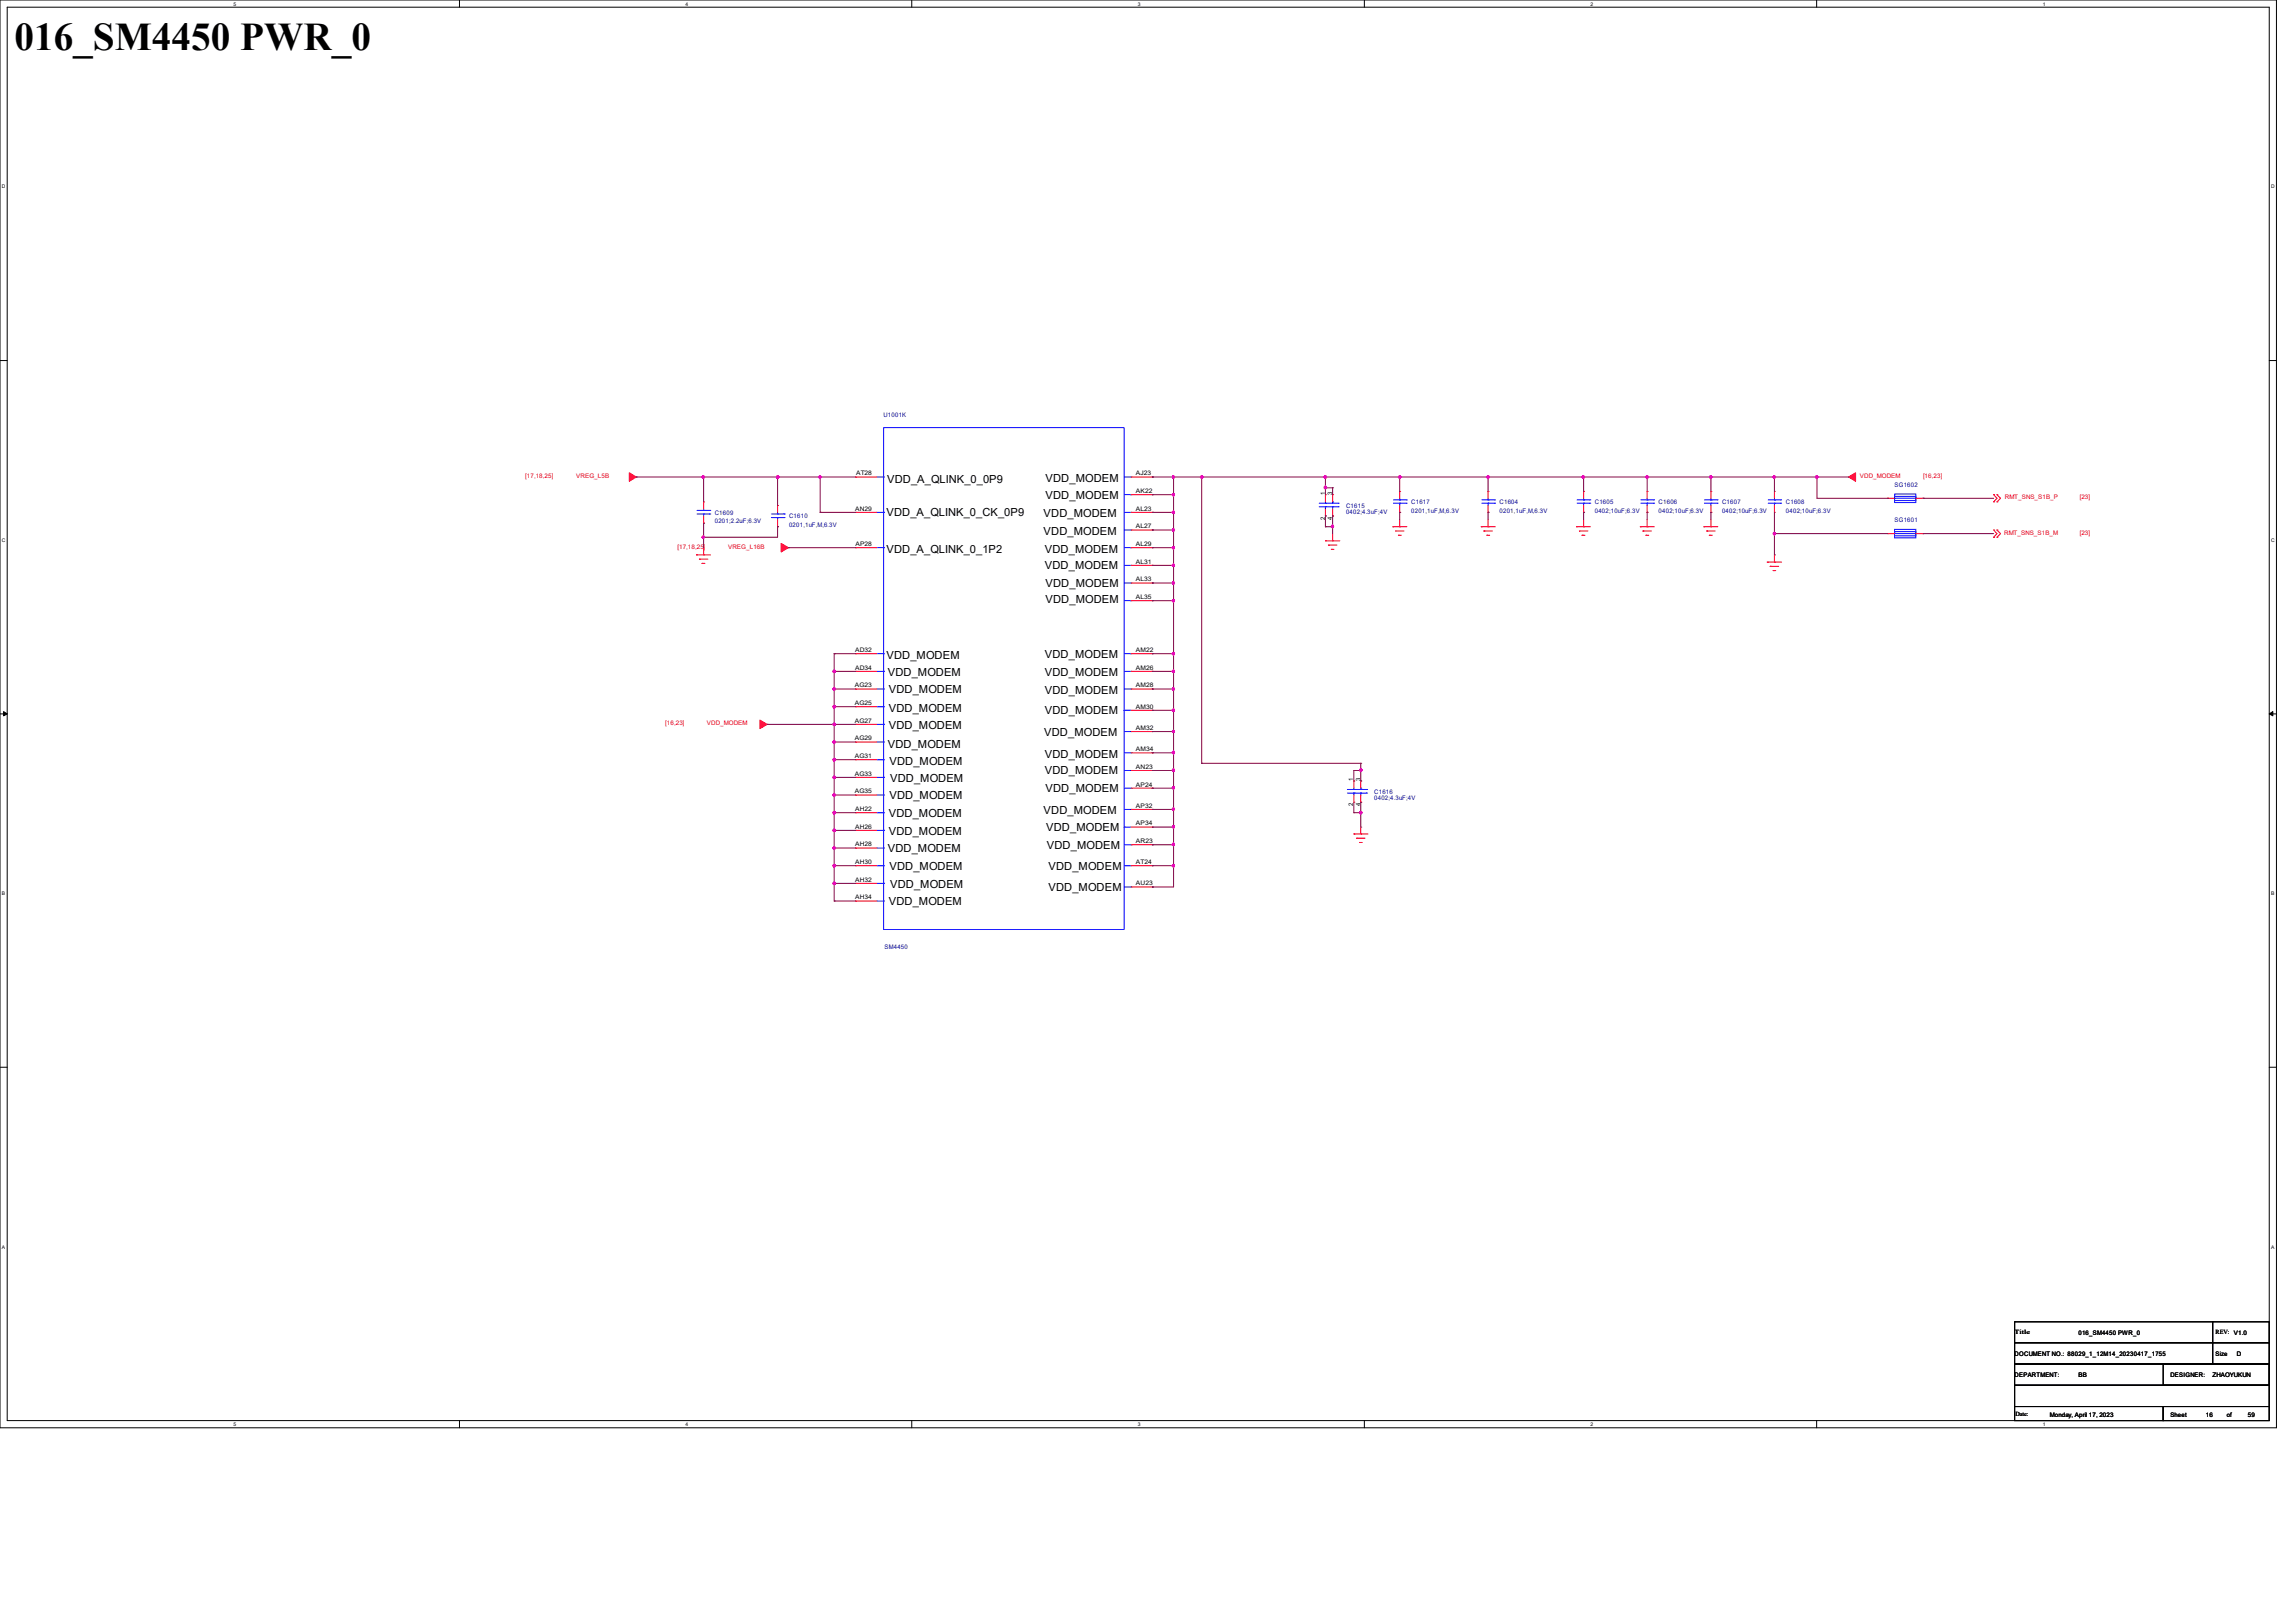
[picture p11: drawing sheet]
<svg xmlns="http://www.w3.org/2000/svg" width="297mm" height="210mm" viewBox="0 0 297 210" stroke-linecap="round" stroke-linejoin="round" font-family="sans-serif">
<defs><g id="words">
<text font-size="5.1" x="1.9" y="6.5">016_SM4450 PWR_0</text>
<g font-size="1.4">
<text x="114.8" y="62.4">VDD_A_QLINK_0_0P9</text>
<text x="135.3" y="62.4">VDD_MODEM</text>
<text x="135.3" y="64.6">VDD_MODEM</text>
<text x="114.7" y="66.8">VDD_A_QLINK_0_CK_0P9</text>
<text x="114.7" y="71.5">VDD_A_QLINK_0_1P2</text>
<text x="135" y="66.8">VDD_MODEM</text>
<text x="135" y="69.2">VDD_MODEM</text>
<text x="135.2" y="71.5">VDD_MODEM</text>
<text x="135.2" y="73.6">VDD_MODEM</text>
<text x="135.3" y="75.9">VDD_MODEM</text>
<text x="135.3" y="78">VDD_MODEM</text>
<text x="114.7" y="85.3">VDD_MODEM</text>
<text x="114.9" y="87.5">VDD_MODEM</text>
<text x="115" y="89.7">VDD_MODEM</text>
<text x="135.2" y="85.1">VDD_MODEM</text>
<text x="135.2" y="87.4">VDD_MODEM</text>
<text x="135.2" y="89.8">VDD_MODEM</text>
<text x="115" y="92.1">VDD_MODEM</text>
<text x="115" y="94.3">VDD_MODEM</text>
<text x="135.1" y="95.3">VDD_MODEM</text>
<text x="135.2" y="92.4">VDD_MODEM</text>
<text x="114.9" y="96.7">VDD_MODEM</text>
<text x="115.1" y="98.9">VDD_MODEM</text>
<text x="115.1" y="101.1">VDD_MODEM</text>
<text x="135.2" y="98.1">VDD_MODEM</text>
<text x="135.2" y="100.2">VDD_MODEM</text>
<text x="115" y="105.7">VDD_MODEM</text>
<text x="115" y="108">VDD_MODEM</text>
<text x="115.1" y="103.4">VDD_MODEM</text>
<text x="135" y="105.3">VDD_MODEM</text>
<text x="135.3" y="102.5">VDD_MODEM</text>
<text x="135.3" y="107.5">VDD_MODEM</text>
<text x="114.9" y="110.3">VDD_MODEM</text>
<text x="115.1" y="112.6">VDD_MODEM</text>
<text x="135.4" y="109.8">VDD_MODEM</text>
<text x="135.6" y="112.6">VDD_MODEM</text>
<text x="115" y="117.1">VDD_MODEM</text>
<text x="115.1" y="114.9">VDD_MODEM</text>
<text x="135.6" y="115.3">VDD_MODEM</text>
</g>
<g font-size=".8" fill="#000080">
<text x="114.3" y="54">U1001K</text>
<text x="174.1" y="65.7">C1615</text>
<text x="182.5" y="65.2">C1617</text>
<text x="194" y="65.2">C1604</text>
<text x="206.3" y="65.2">C1605</text>
<text x="214.5" y="65.2">C1606</text>
<text x="222.8" y="65.2">C1607</text>
<text x="231" y="65.2">C1608</text>
<text x="245.1" y="62.9">SG1602</text>
<text x="92.5" y="66.6">C1609</text>
<text x="92.5" y="67.7">0201;2.2uF;6.3V</text>
<text x="102.1" y="67.1">C1610</text>
<text x="102.1" y="68.2">0201,1uF,M,6.3V</text>
<text x="174.1" y="66.5">0402;4.3uF;4V</text>
<text x="182.5" y="66.3">0201,1uF,M,6.3V</text>
<text x="194" y="66.3">0201,1uF,M,6.3V</text>
<text x="206.3" y="66.3">0402;10uF;6.3V</text>
<text x="214.5" y="66.3">0402;10uF;6.3V</text>
<text x="222.8" y="66.3">0402;10uF;6.3V</text>
<text x="231" y="66.3">0402;10uF;6.3V</text>
<text x="245.1" y="67.5">SG1601</text>
<text x="177.8" y="102.7">C1616</text>
<text x="177.8" y="103.5">0402;4.3uF;4V</text>
<text x="114.4" y="122.9">SM4450</text>
</g>
<g font-size=".8" fill="#f00">
<text x="67.9" y="61.8">[17,18,25]</text>
<text x="74.5" y="61.8">VREG_L5B</text>
<text x="240.6" y="61.8">VDD_MODEM</text>
<text x="248.8" y="61.8">[16,23]</text>
<text x="259.3" y="64.6">RMT_SNS_S1B_P</text>
<text x="269" y="64.6">[23]</text>
<text x="87.6" y="71">[17,18,25]</text>
<text x="94.2" y="71">VREG_L16B</text>
<text x="259.2" y="69.2">RMT_SNS_S1B_M</text>
<text x="269" y="69.2">[23]</text>
<text x="86.1" y="93.9">[16,23]</text>
<text x="91.4" y="93.9">VDD_MODEM</text>
</g>
<g font-size=".8">
<text x="110.7" y="61.5">AT28</text>
<text x="146.9" y="61.5">AJ23</text>
<text x="146.9" y="63.8">AK22</text>
<text x="171.4" y="64" transform="rotate(-90 171.4 64)">1</text>
<text x="172.3" y="64" transform="rotate(-90 172.3 64)">3</text>
<text x="110.6" y="66.1">AN29</text>
<text x="110.7" y="70.7">AP28</text>
<text x="146.9" y="66.1">AL23</text>
<text x="146.9" y="68.4">AL27</text>
<text x="146.9" y="70.7">AL29</text>
<text x="171.4" y="67.2" transform="rotate(-90 171.4 67.2)">2</text>
<text x="172.3" y="67.2" transform="rotate(-90 172.3 67.2)">4</text>
<text x="146.9" y="72.9">AL31</text>
<text x="146.9" y="75.2">AL33</text>
<text x="146.9" y="77.5">AL35</text>
<text x="110.6" y="88.9">AG23</text>
<text x="110.6" y="84.4">AD32</text>
<text x="110.6" y="86.7">AD34</text>
<text x="146.9" y="84.4">AM22</text>
<text x="146.9" y="86.7">AM26</text>
<text x="146.9" y="88.9">AM28</text>
<text x="110.6" y="91.2">AG25</text>
<text x="110.6" y="93.5">AG27</text>
<text x="110.6" y="95.8">AG29</text>
<text x="146.9" y="91.7">AM30</text>
<text x="146.9" y="94.4">AM32</text>
<text x="110.6" y="98.1">AG31</text>
<text x="110.6" y="100.4">AG33</text>
<text x="146.9" y="97.2">AM34</text>
<text x="146.9" y="99.5">AN23</text>
<text x="146.9" y="101.8">AP24</text>
<text x="175" y="101" transform="rotate(-90 175 101)">1</text>
<text x="176" y="101" transform="rotate(-90 176 101)">3</text>
<text x="110.6" y="102.7">AG35</text>
<text x="110.6" y="104.9">AH22</text>
<text x="110.6" y="107.2">AH26</text>
<text x="146.9" y="104.5">AP32</text>
<text x="146.9" y="106.8">AP34</text>
<text x="175" y="104.3" transform="rotate(-90 175 104.3)">2</text>
<text x="176" y="104.3" transform="rotate(-90 176 104.3)">4</text>
<text x="110.6" y="109.5">AH28</text>
<text x="110.6" y="111.8">AH30</text>
<text x="146.9" y="109.1">AR23</text>
<text x="146.9" y="111.8">AT24</text>
<text x="110.6" y="114.1">AH32</text>
<text x="110.6" y="116.4">AH34</text>
<text x="146.9" y="114.6">AU23</text>
<text x="260.6" y="172.6">Title</text>
<text x="268.9" y="172.7">016_SM4450 PWR_0</text>
<text x="286.6" y="172.6">REV:</text>
<text x="289" y="172.7">V1.0</text>
<text x="260.6" y="175.4">DOCUMENT NO.: 88029_1_12M14_20230417_1755</text>
<text x="260.6" y="178.2">DEPARTMENT:</text>
<text x="268.9" y="178.2">BB</text>
<text x="280.8" y="178.2">DESIGNER:</text>
<text x="286.2" y="178.2">ZHAOYUKUN</text>
<text x="286.6" y="175.4">Size</text>
<text x="289.3" y="175.4">D</text>
<text x="260.7" y="183.2">Date:</text>
<text x="265.2" y="183.3">Monday, April 17, 2023</text>
<text x="280.8" y="183.3">Sheet</text>
<text x="285.3" y="183.3">16</text>
<text x="288" y="183.3">of</text>
<text x="290.8" y="183.3">59</text>
</g>
<g font-size=".6">
<text x="30.2" y=".7">5</text>
<text x="88.7" y=".7">4</text>
<text x="147.2" y=".7">3</text>
<text x="205.7" y=".7">2</text>
<text x="264.2" y=".7">1</text>
<text x=".3" y="24.4">D</text>
<text x="293.8" y="24.4">D</text>
<text x=".3" y="70.1">C</text>
<text x="293.8" y="70.1">C</text>
<text x=".3" y="115.8">B</text>
<text x="293.8" y="115.8">B</text>
<text x=".3" y="161.5">A</text>
<text x="293.8" y="161.5">A</text>
<text x="30.2" y="184.5">5</text>
<text x="88.7" y="184.5">4</text>
<text x="147.2" y="184.5">3</text>
<text x="205.7" y="184.5">2</text>
<text x="264.2" y="184.5">1</text>
</g>
</g></defs>
<g fill="none" stroke="#000" stroke-width=".13">
<path d="M0 0h294.5v184.7h-294.5zM.9 .9h292.6v182.9h-292.6zM59.4 0v.9M117.9 0v.9M176.5 0v.9M235 0v.9M0 46.7h.9M293.5 46.7h1M0 92.4h.9M.5 92.1l.4 .3-.4 .2zM293.5 92.4l.5-.3v.5zM293.5 92.4h1"/>
<path d="M0 138.1h.9M293.5 138.1h1M59.4 183.8v.9M117.9 183.8v.9M176.5 183.8v.9M235 183.8v.9"/>
</g>
<path d="M.5 92.1l.4 .3-.4 .2zM293.5 92.4l.5-.3v.5z" fill="#000"/>
<g fill="none" stroke="#f00" stroke-width=".13">
<path d="M90.1 71.8h.1M90.1 71.8h1.8M90.5 72.3h.1M90.5 72.3h1.1M90.8 72.9h.1M90.8 72.9h.4M91 71.8h.1M91 70.9v.9M171.4 70h.1M171.4 70h1.9M171.8 70.5h.1M171.8 70.5h1.1"/>
<path d="M172.2 71.1h.1M172.2 71.1h.4M172.4 70h.1M172.4 69v1M180.2 68.2h.1M180.2 68.2h1.8M180.5 68.7h.1M180.5 68.7h1.1M180.9 69.3h.1M180.9 69.3h.4M181.1 68.2h.1M181.1 67.2v1"/>
<path d="M191.6 68.2h.1M191.6 68.2h1.8M191.9 68.7h.1M191.9 68.7h1.1M192.3 69.3h.1M192.3 69.3h.4M192.5 68.2h.1M192.5 67.2v1M203.9 68.2h.1M203.9 68.2h1.8M204.3 68.7h.1M204.3 68.7h1.1"/>
<path d="M204.6 69.3h.1M204.6 69.3h.4M204.9 68.2h.1M204.9 67.2v1M212.2 68.2h.1M212.2 68.2h1.8M212.5 68.7h.1M212.5 68.7h1.1M212.9 69.3h.1M212.9 69.3h.4M213.1 68.2h.1M213.1 67.2v1"/>
<path d="M220.4 68.2h.1M220.4 68.2h1.8M220.8 68.7h.1M220.8 68.7h1.1M221.1 69.3h.1M221.1 69.3h.4M221.3 68.2h.1M221.3 67.2v1M228.6 72.7h.1M228.6 72.7h1.9M229 73.3h.1M229 73.3h1.1"/>
<path d="M229.4 73.8h.1M229.4 73.8h.3M229.5 72.7h.1M229.5 71.8v.9M175.1 107.9h.1M175.1 107.9h1.9M175.5 108.5h.1M175.5 108.5h1.1M175.9 109h.1M175.9 109h.3M176 107.9h.1M176 107v.9"/>
</g>
<path d="M81.4 61.2l.9 .5-.9 .6z" fill-rule="evenodd" fill="#f00"/>
<path d="M81.4 61.2l.9 .5-.9 .6z" fill="none" stroke="#f00" stroke-width=".13"/>
<path d="M239.1 61.7l.9-.5v1.1z" fill-rule="evenodd" fill="#f00"/>
<path d="M239.1 61.7l.9-.5v1.1z" fill="none" stroke="#f00" stroke-width=".13"/>
<path d="M101 70.3l1 .6-1 .5z" fill-rule="evenodd" fill="#f00"/>
<path d="M101 70.3l1 .6-1 .5z" fill="none" stroke="#f00" stroke-width=".13"/>
<path d="M98.3 93.2l.9 .5-.9 .6z" fill-rule="evenodd" fill="#f00"/>
<g fill="none" stroke="#f00" stroke-width=".13">
<path d="M91 64.9h.1M91 67.7h.1M91 64.9v1M91 66.8v.9M100.6 65.4h.1M100.6 68.2h.1M100.6 65.4v.9M100.6 67.2v1M110.7 61.7h.1M110.7 66.3h.1M110.7 70.9h.1M110.7 61.7h2.7"/>
<path d="M110.7 66.3h2.7M110.7 70.9h2.7M146.3 61.7h2.8M146.3 66.3h2.8M146.3 70.9h2.8M146.3 64h2.8M146.3 68.6h2.8M146.3 73.2h2.8M146.3 75.4h2.8M146.3 77.7h2.8M149.1 61.7h.1M149.1 64h.1"/>
<path d="M149.1 66.3h.1M149.1 68.6h.1M149.1 70.9h.1M149.1 73.2h.1M149.1 75.4h.1M149.1 77.7h.1M171.4 64h.1M171.4 66.8h.1M171.4 64v.9M171.4 65.9v.9M172.4 64h.1M172.4 66.8h.1"/>
<path d="M172.4 64v.9M172.4 65.9v.9M181.1 63.6h.1M181.1 66.3h.1M181.1 63.6v.9M181.1 65.4v.9M192.5 63.6h.1M192.5 66.3h.1M192.5 63.6v.9M192.5 65.4v.9M204.9 63.6h.1M204.9 66.3h.1"/>
<path d="M204.9 63.6v.9M204.9 65.4v.9M213.1 63.6h.1M213.1 66.3h.1M213.1 63.6v.9M213.1 65.4v.9M221.3 63.6h.1M221.3 66.3h.1M221.3 63.6v.9M221.3 65.4v.9M229.5 63.6h.1M229.5 66.3h.1"/>
<path d="M229.5 63.6v.9M229.5 65.4v.9M244.2 64.5h.1M244.2 69h.1M244.2 64.5h.9M244.2 69h.9M247.8 64.5h1M247.8 69h1M248.8 64.5h.1M248.8 69h.1M257.9 64.9h.1M257.9 64h.1"/>
<path d="M257.9 69.5h.1M257.9 68.6h.1M257.9 64l.4 .5-.4 .4M257.9 68.6l.4 .4-.4 .5M258.3 64.9h.1M258.3 64h.1M258.3 69.5h.1M258.3 68.6h.1M258.3 64l.5 .5-.5 .4M258.3 68.6l.5 .4-.5 .5M98.3 93.2l.9 .5-.9 .6zM110.7 91.4h.1"/>
<path d="M110.7 93.7h.1M110.7 96h.1M110.7 98.3h.1M110.7 84.6h.1M110.7 86.9h.1M110.7 89.2h.1M110.7 91.4h2.7M110.7 93.7h2.7M110.7 96h2.7M110.7 98.3h2.7M110.7 84.6h2.7M110.7 86.9h2.7"/>
<path d="M110.7 89.2h2.7M146.3 84.6h2.8M146.3 86.9h2.8M146.3 89.2h2.8M146.3 97.4h2.8M146.3 99.7h2.8M146.3 91.9h2.8M146.3 94.7h2.8M149.1 84.6h.1M149.1 86.9h.1M149.1 89.2h.1M149.1 97.4h.1"/>
<path d="M149.1 99.7h.1M149.1 91.9h.1M149.1 94.7h.1M110.7 100.6h.1M110.7 102.9h.1M110.7 105.2h.1M110.7 107.4h.1M110.7 109.7h.1M110.7 112h.1M110.7 114.3h.1M110.7 116.6h.1M110.7 100.6h2.7"/>
<path d="M110.7 102.9h2.7M110.7 105.2h2.7M110.7 107.4h2.7M110.7 109.7h2.7M110.7 112h2.7M110.7 114.3h2.7M110.7 116.6h2.7M146.3 112h2.8M146.3 102h2.8M146.3 104.7h2.8M146.3 107h2.8M146.3 109.3h2.8"/>
<path d="M146.3 114.8h2.8M149.1 102h.1M149.1 104.7h.1M149.1 107h.1M149.1 109.3h.1M149.1 112h.1M149.1 114.8h.1M175.1 101h.1M175.1 103.8h.1M175.1 101v1M175.1 102.9v.9M176 101h.1"/>
<path d="M176 103.8h.1M176 101v1M176 102.9v.9"/>
</g>
<path d="M260.6 171h25.6v2.7h-25.6zM260.6 173.7h25.6v2.8h-25.6zM260.6 179.2h32.9v2.8h-32.9zM260.6 176.5h32.9v2.7h-32.9zM279.8 176.5h13.7v2.7h-13.7zM286.2 171h7.3v2.7h-7.3zM286.2 173.7h7.3v2.8h-7.3zM260.6 182h19.2v1.8h-19.2zM279.8 182h13.7v1.8h-13.7z" fill="none" stroke="#000" stroke-width=".13"/>
<g fill="none" stroke="#00f" stroke-width=".13">
<path d="M114.3 55.3h31.1v65h-31.1zM90.2 66.5h1.6M90.2 66h1.6M91 66h.1M91 66.5h.1M91 65.9v.1M91 66.5v.3M91.8 66.5h.1M91.8 66h.1M99.8 66.5h1.6M99.8 67h1.6M100.6 66.5h.1"/>
<path d="M100.6 67h.1M100.6 66.3v.2M100.6 67v.2M101.4 67h.1M101.4 66.5h.1M113.4 61.7h.9M113.4 66.3h.9M113.4 70.9h.9M114.3 61.7h.1M114.3 66.3h.1M114.3 70.9h.1M145.4 61.7h.9"/>
<path d="M145.4 66.3h.9M145.4 70.9h.9M145.4 64h.9M145.4 68.6h.9M145.4 73.2h.9M145.4 75.4h.9M145.4 77.7h.9M146.3 61.7h.1M146.3 64h.1M146.3 66.3h.1M146.3 68.6h.1M146.3 70.9h.1"/>
<path d="M146.3 73.2h.1M146.3 75.4h.1M146.3 77.7h.1M170.6 65.1h2.5M170.6 65.6h2.5M171.4 65.1h.1M171.4 65.6h.1M171.4 64.9v.2M171.4 65.6v.3M172.4 64.9h.1M172.4 65.6h.1M172.4 64.9v.2"/>
<path d="M172.4 65.6v.3M173.1 65.6h.1M173.1 65.1h.1M180.3 65.1h1.6M180.3 64.7h1.6M181.1 64.7h.1M181.1 65.1h.1M181.1 64.5v.2M181.1 65.1v.3M181.9 65.1h.1M181.9 64.7h.1M191.7 65.1h1.6"/>
<path d="M191.7 64.7h1.6M192.5 64.7h.1M192.5 65.1h.1M192.5 64.5v.2M192.5 65.1v.3M193.3 65.1h.1M193.3 64.7h.1M204 65.1h1.7M204 64.7h1.7M204.9 64.7h.1M204.9 65.1h.1M204.9 64.5v.2"/>
<path d="M204.9 65.1v.3M205.7 65.1h.1M205.7 64.7h.1M212.3 65.1h1.6M212.3 64.7h1.6M213.1 64.7h.1M213.1 65.1h.1M213.1 64.5v.2M213.1 65.1v.3M213.9 65.1h.1M213.9 64.7h.1M220.5 65.1h1.6"/>
<path d="M220.5 64.7h1.6M221.3 64.7h.1M221.3 65.1h.1M221.3 64.5v.2M221.3 65.1v.3M222.1 65.1h.1M222.1 64.7h.1M228.7 65.1h1.6M228.7 64.7h1.6M229.5 64.7h.1M229.5 65.1h.1M229.5 64.5v.2"/>
<path d="M229.5 65.1v.3M230.3 65.1h.1M230.3 64.7h.1M245.1 64.2h2.7v.6h-2.7zM245.1 63.9h2.7v1.1h-2.7zM245.1 68.8h2.7v.5h-2.7zM245.1 68.5h2.7v1.1h-2.7zM245.1 64.5h2.7M245.1 69h2.7M247.8 64.5h.1M247.8 69h.1M113.4 84.6h.9"/>
<path d="M113.4 86.9h.9M113.4 89.2h.9M113.4 91.4h.9M113.4 93.7h.9M113.4 96h.9M113.4 98.3h.9M114.3 84.6h.1M114.3 86.9h.1M114.3 89.2h.1M114.3 91.4h.1M114.3 93.7h.1M114.3 96h.1"/>
<path d="M114.3 98.3h.1M145.4 91.9h.1M145.4 84.6h.9M145.4 86.9h.9M145.4 89.2h.9M145.4 94.7h.9M145.4 97.4h.9M145.4 99.7h.9M145.4 91.9h.9M146.3 84.6h.1M146.3 86.9h.1M146.3 89.2h.1"/>
<path d="M146.3 94.7h.1M146.3 97.4h.1M146.3 99.7h.1M113.4 100.6h.9M113.4 102.9h.9M113.4 105.2h.9M113.4 107.4h.9M113.4 112h.9M113.4 114.3h.9M113.4 116.6h.9M113.4 109.7h.9M114.3 100.6h.1"/>
<path d="M114.3 102.9h.1M114.3 105.2h.1M114.3 107.4h.1M114.3 112h.1M114.3 114.3h.1M114.3 116.6h.1M114.3 109.7h.1M145.4 107h.1M145.4 112h.9M145.4 102h.9M145.4 104.7h.9M145.4 109.3h.9"/>
<path d="M145.4 114.8h.9M145.4 107h.9M146.3 102h.1M146.3 104.7h.1M146.3 109.3h.1M146.3 112h.1M146.3 114.8h.1M174.3 102.6h2.5M174.3 102.2h2.5M175.1 102.2h.1M175.1 102.6h.1M175.1 102v.2"/>
<path d="M175.1 102.6v.3M176 102h.1M176 102.6h.1M176 102v.2M176 102.6v.3M176.8 102.6h.1M176.8 102.2h.1"/>
</g>
<path d="M82.3 61.7h.1M82.3 61.7h18.3M91 61.7h.1M91 67.7h.1M91 61.7v3.2M91 67.7v1.8" fill="none" stroke="#800040" stroke-width=".13"/>
<circle cx="100.6" cy="61.7" r=".17" fill="#f0f"/>
<circle cx="100.6" cy="61.7" r=".17" fill="none" stroke="#f0f" stroke-width=".13"/>
<circle cx="91" cy="61.7" r=".17" fill="#f0f"/>
<circle cx="91" cy="61.7" r=".17" fill="none" stroke="#f0f" stroke-width=".13"/>
<path d="M91 69.5h.1M91 69.5v1.4M100.6 61.7h.1M100.6 68.2h.1M100.6 61.7v3.7M100.6 68.2v1.3h-9.6M100.6 61.7h5.5" fill="none" stroke="#800040" stroke-width=".13"/>
<path d="M90.9 69.4h.2v.2h-.2z" fill-rule="evenodd" fill="#f0f"/>
<path d="M90.9 69.4h.2v.2h-.2z" fill="none" stroke="#f0f" stroke-width=".13"/>
<path d="M106.1 66.3h.1M106.1 61.7h.1M106.1 66.3h4.6M106.1 61.7v4.6" fill="none" stroke="#800040" stroke-width=".13"/>
<circle cx="106.1" cy="61.7" r=".16" fill="#f0f"/>
<circle cx="106.1" cy="61.7" r=".16" fill="none" stroke="#f0f" stroke-width=".13"/>
<path d="M102 70.9h.1M102 70.9h8.7M106.1 61.7h.1M106.1 61.7h4.6M107.9 84.6h.1M107.9 86.9h.1M107.9 84.6h2.8M107.9 84.6v4.6M107.9 86.9h2.8M107.9 116.6h.1M107.9 116.6h2.8" fill="none" stroke="#800040" stroke-width=".13"/>
<circle cx="107.9" cy="89.2" r=".17" fill="#f0f"/>
<circle cx="107.9" cy="89.2" r=".17" fill="none" stroke="#f0f" stroke-width=".13"/>
<circle cx="107.9" cy="86.9" r=".17" fill="#f0f"/>
<circle cx="107.9" cy="86.9" r=".17" fill="none" stroke="#f0f" stroke-width=".13"/>
<path d="M107.9 89.2h.1M107.9 91.4h.1M107.9 93.7h.1M107.9 89.2h2.8M107.9 89.2v4.5M107.9 91.4h2.8M107.9 93.7h2.8" fill="none" stroke="#800040" stroke-width=".13"/>
<circle cx="107.9" cy="93.7" r=".17" fill="#f0f"/>
<circle cx="107.9" cy="93.7" r=".17" fill="none" stroke="#f0f" stroke-width=".13"/>
<circle cx="107.9" cy="91.4" r=".17" fill="#f0f"/>
<circle cx="107.9" cy="91.4" r=".17" fill="none" stroke="#f0f" stroke-width=".13"/>
<path d="M107.9 93.7h.1M107.9 93.7v2.3" fill="none" stroke="#800040" stroke-width=".13"/>
<circle cx="107.9" cy="96" r=".17" fill="#f0f"/>
<circle cx="107.9" cy="96" r=".17" fill="none" stroke="#f0f" stroke-width=".13"/>
<path d="M107.9 96h.1M107.9 98.3h.1M107.9 96h2.8M107.9 98.3h2.8M107.9 96v4.6M107.9 100.6h.1M107.9 102.9h.1M107.9 105.2h.1M107.9 100.6h2.8M107.9 102.9h2.8M107.9 105.2h2.8" fill="none" stroke="#800040" stroke-width=".13"/>
<circle cx="107.9" cy="100.6" r=".17" fill="#f0f"/>
<circle cx="107.9" cy="100.6" r=".17" fill="none" stroke="#f0f" stroke-width=".13"/>
<circle cx="107.9" cy="98.3" r=".17" fill="#f0f"/>
<circle cx="107.9" cy="98.3" r=".17" fill="none" stroke="#f0f" stroke-width=".13"/>
<path d="M107.9 100.6h.1M107.9 102.9h.1M107.9 100.6v4.6" fill="none" stroke="#800040" stroke-width=".13"/>
<circle cx="107.9" cy="105.2" r=".17" fill="#f0f"/>
<circle cx="107.9" cy="105.2" r=".17" fill="none" stroke="#f0f" stroke-width=".13"/>
<circle cx="107.9" cy="102.9" r=".17" fill="#f0f"/>
<circle cx="107.9" cy="102.9" r=".17" fill="none" stroke="#f0f" stroke-width=".13"/>
<path d="M107.9 105.2h.1M107.9 107.4h.1M107.9 105.2v2.2M107.9 107.4h2.8" fill="none" stroke="#800040" stroke-width=".13"/>
<circle cx="107.9" cy="107.4" r=".17" fill="#f0f"/>
<circle cx="107.9" cy="107.4" r=".17" fill="none" stroke="#f0f" stroke-width=".13"/>
<path d="M107.9 109.7h.1M107.9 112h.1M107.9 114.3h.1M107.9 107.4h.1M107.9 109.7h2.8M107.9 112h2.8M107.9 114.3h2.8M107.9 107.4v4.6" fill="none" stroke="#800040" stroke-width=".13"/>
<circle cx="107.9" cy="112" r=".17" fill="#f0f"/>
<circle cx="107.9" cy="112" r=".17" fill="none" stroke="#f0f" stroke-width=".13"/>
<circle cx="107.9" cy="109.7" r=".17" fill="#f0f"/>
<circle cx="107.9" cy="109.7" r=".17" fill="none" stroke="#f0f" stroke-width=".13"/>
<path d="M107.9 112h.1M107.9 114.3h.1M107.9 112v4.6" fill="none" stroke="#800040" stroke-width=".13"/>
<circle cx="107.9" cy="114.3" r=".17" fill="#f0f"/>
<circle cx="107.9" cy="114.3" r=".17" fill="none" stroke="#f0f" stroke-width=".13"/>
<g fill="none" stroke="#800040" stroke-width=".13">
<path d="M149.1 61.7h.1M149.1 64h.1M149.1 66.3h.1M149.1 68.6h.1M149.1 70.9h.1M149.1 73.2h.1M149.1 75.4h.1M149.1 77.7h.1M149.1 61.7h2.7M149.1 66.3h2.7M149.1 68.6h2.7M149.1 70.9h2.7"/>
<path d="M149.1 73.2h2.7M149.1 75.4h2.7M149.1 77.7h2.7M151.8 61.7h.1M151.8 61.7v2.3h-2.7M99.2 93.7h.1M99.2 93.7h8.7M149.1 91.9h.1M149.1 84.6h.1M149.1 86.9h.1M149.1 89.2h.1M149.1 94.7h.1"/>
<path d="M149.1 97.4h.1M149.1 99.7h.1M149.1 91.9h2.7M149.1 84.6h2.7M149.1 86.9h2.7M149.1 89.2h2.7M149.1 94.7h2.7M149.1 97.4h2.7M149.1 99.7h2.7M149.1 114.8h.1M149.1 102h.1M149.1 104.7h.1"/>
<path d="M149.1 107h.1M149.1 109.3h.1M149.1 112h.1M149.1 114.8h2.7M149.1 102h2.7M149.1 104.7h2.7M149.1 107h2.7M149.1 109.3h2.7M149.1 112h2.7"/>
</g>
<circle cx="151.8" cy="61.7" r=".16" fill="#f0f"/>
<circle cx="151.8" cy="61.7" r=".16" fill="none" stroke="#f0f" stroke-width=".13"/>
<path d="M151.8 64h.1M151.8 64v2.3" fill="none" stroke="#800040" stroke-width=".13"/>
<circle cx="151.8" cy="66.3" r=".16" fill="#f0f"/>
<circle cx="151.8" cy="66.3" r=".16" fill="none" stroke="#f0f" stroke-width=".13"/>
<circle cx="151.8" cy="64" r=".16" fill="#f0f"/>
<circle cx="151.8" cy="64" r=".16" fill="none" stroke="#f0f" stroke-width=".13"/>
<path d="M151.8 66.3h.1M151.8 68.6h.1M151.8 66.3v4.6" fill="none" stroke="#800040" stroke-width=".13"/>
<circle cx="151.8" cy="70.9" r=".16" fill="#f0f"/>
<circle cx="151.8" cy="70.9" r=".16" fill="none" stroke="#f0f" stroke-width=".13"/>
<circle cx="151.8" cy="68.6" r=".16" fill="#f0f"/>
<circle cx="151.8" cy="68.6" r=".16" fill="none" stroke="#f0f" stroke-width=".13"/>
<path d="M151.8 70.9h.1M151.8 73.2h.1M151.8 70.9v4.5" fill="none" stroke="#800040" stroke-width=".13"/>
<circle cx="151.8" cy="73.1" r=".16" fill="#f0f"/>
<circle cx="151.8" cy="73.1" r=".16" fill="none" stroke="#f0f" stroke-width=".13"/>
<path d="M151.8 75.4h.1M151.8 75.4v2.3" fill="none" stroke="#800040" stroke-width=".13"/>
<circle cx="151.8" cy="75.4" r=".16" fill="#f0f"/>
<circle cx="151.8" cy="75.4" r=".16" fill="none" stroke="#f0f" stroke-width=".13"/>
<path d="M151.8 77.7h.1M151.8 77.7v6.9" fill="none" stroke="#800040" stroke-width=".13"/>
<circle cx="151.8" cy="84.6" r=".16" fill="#f0f"/>
<circle cx="151.8" cy="84.6" r=".16" fill="none" stroke="#f0f" stroke-width=".13"/>
<circle cx="151.8" cy="77.7" r=".16" fill="#f0f"/>
<circle cx="151.8" cy="77.7" r=".16" fill="none" stroke="#f0f" stroke-width=".13"/>
<path d="M151.8 84.6h.1M151.8 86.9h.1M151.8 84.6v4.6" fill="none" stroke="#800040" stroke-width=".13"/>
<circle cx="151.8" cy="89.1" r=".16" fill="#f0f"/>
<circle cx="151.8" cy="89.1" r=".16" fill="none" stroke="#f0f" stroke-width=".13"/>
<circle cx="151.8" cy="86.9" r=".16" fill="#f0f"/>
<circle cx="151.8" cy="86.9" r=".16" fill="none" stroke="#f0f" stroke-width=".13"/>
<path d="M151.8 89.2h.1M151.8 91.9h.1M151.8 89.2v5.5" fill="none" stroke="#800040" stroke-width=".13"/>
<circle cx="151.8" cy="94.6" r=".15" fill="#f0f"/>
<circle cx="151.8" cy="94.6" r=".15" fill="none" stroke="#f0f" stroke-width=".13"/>
<circle cx="151.8" cy="91.9" r=".16" fill="#f0f"/>
<circle cx="151.8" cy="91.9" r=".16" fill="none" stroke="#f0f" stroke-width=".13"/>
<path d="M151.8 94.7h.1M151.8 97.4h.1M151.8 94.7v5" fill="none" stroke="#800040" stroke-width=".13"/>
<circle cx="151.8" cy="99.6" r=".16" fill="#f0f"/>
<circle cx="151.8" cy="99.6" r=".16" fill="none" stroke="#f0f" stroke-width=".13"/>
<circle cx="151.8" cy="97.4" r=".16" fill="#f0f"/>
<circle cx="151.8" cy="97.4" r=".16" fill="none" stroke="#f0f" stroke-width=".13"/>
<path d="M151.8 99.7h.1M151.8 99.7v5M151.8 102h.1" fill="none" stroke="#800040" stroke-width=".13"/>
<circle cx="151.8" cy="101.9" r=".16" fill="#f0f"/>
<circle cx="151.8" cy="101.9" r=".16" fill="none" stroke="#f0f" stroke-width=".13"/>
<path d="M151.8 104.7h.1M151.8 104.7v2.3" fill="none" stroke="#800040" stroke-width=".13"/>
<circle cx="151.8" cy="107" r=".16" fill="#f0f"/>
<circle cx="151.8" cy="107" r=".16" fill="none" stroke="#f0f" stroke-width=".13"/>
<circle cx="151.8" cy="104.7" r=".16" fill="#f0f"/>
<circle cx="151.8" cy="104.7" r=".16" fill="none" stroke="#f0f" stroke-width=".13"/>
<path d="M151.8 107h.1M151.8 109.3h.1M151.8 107v5" fill="none" stroke="#800040" stroke-width=".13"/>
<circle cx="151.8" cy="112" r=".16" fill="#f0f"/>
<circle cx="151.8" cy="112" r=".16" fill="none" stroke="#f0f" stroke-width=".13"/>
<circle cx="151.8" cy="109.3" r=".16" fill="#f0f"/>
<circle cx="151.8" cy="109.3" r=".16" fill="none" stroke="#f0f" stroke-width=".13"/>
<path d="M151.8 61.7h.1M151.8 61.7h19.6M171.4 61.7h.1M151.8 112h.1M151.8 112v2.8" fill="none" stroke="#800040" stroke-width=".13"/>
<circle cx="171.4" cy="61.7" r=".17" fill="#f0f"/>
<circle cx="171.4" cy="61.7" r=".17" fill="none" stroke="#f0f" stroke-width=".13"/>
<path d="M192.5 61.7h.1M192.5 66.3h.1M192.5 61.7v1.9M192.5 66.3v.9M192.5 61.7h12.4" fill="none" stroke="#800040" stroke-width=".13"/>
<circle cx="204.8" cy="61.7" r=".17" fill="#f0f"/>
<circle cx="204.8" cy="61.7" r=".17" fill="none" stroke="#f0f" stroke-width=".13"/>
<g fill="none" stroke="#800040" stroke-width=".13">
<path d="M204.9 61.7h.1M204.9 66.3h.1M204.9 61.7v1.9M204.9 66.3v.9M204.9 61.7h8.2M213.1 61.7h.1M213.1 66.3h.1M213.1 61.7v1.9M213.1 66.3v.9M221.3 61.7h.1M221.3 66.3h.1M221.3 61.7v1.9"/>
<path d="M221.3 66.3v.9M229.5 61.7h.1M229.5 69h.1M229.5 61.7v1.9M229.5 66.3v2.7"/>
</g>
<circle cx="213.1" cy="61.7" r=".17" fill="#f0f"/>
<circle cx="213.1" cy="61.7" r=".17" fill="none" stroke="#f0f" stroke-width=".13"/>
<path d="M213.1 61.7h.1M213.1 61.7h16.4M221.3 61.7h.1" fill="none" stroke="#800040" stroke-width=".13"/>
<circle cx="229.5" cy="61.7" r=".16" fill="#f0f"/>
<circle cx="229.5" cy="61.7" r=".16" fill="none" stroke="#f0f" stroke-width=".13"/>
<circle cx="221.3" cy="61.7" r=".17" fill="#f0f"/>
<circle cx="221.3" cy="61.7" r=".17" fill="none" stroke="#f0f" stroke-width=".13"/>
<path d="M229.5 61.7h5.5M235 61.7h.1" fill="none" stroke="#800040" stroke-width=".13"/>
<circle cx="235" cy="61.7" r=".17" fill="#f0f"/>
<circle cx="235" cy="61.7" r=".17" fill="none" stroke="#f0f" stroke-width=".13"/>
<path d="M155.4 61.7v37.1M155.4 98.8h.1M155.4 98.8h20.6M176 98.8h.1M176 107h.1M176 105.2v1.8" fill="none" stroke="#800040" stroke-width=".13"/>
<circle cx="155.4" cy="61.7" r=".17" fill="#f0f"/>
<circle cx="155.4" cy="61.7" r=".17" fill="none" stroke="#f0f" stroke-width=".13"/>
<path d="M229.5 69h.1M229.5 71.8h.1M229.5 69h14.7M229.5 69v2.8M235 64.5h9.2M244.2 64.5h.1M248.8 64.5h.1M248.8 69h.1M248.8 64.5h9.1M248.8 69h9.1" fill="none" stroke="#800040" stroke-width=".13"/>
<circle cx="229.5" cy="69" r=".16" fill="#f0f"/>
<circle cx="229.5" cy="69" r=".16" fill="none" stroke="#f0f" stroke-width=".13"/>
<path d="M171.4 61.7h.1M171.4 61.7v1.4M235 61.7h.1M235 61.7v2.8M235 61.7h4.1M239.1 61.7h.1" fill="none" stroke="#800040" stroke-width=".13"/>
<circle cx="171.4" cy="63.1" r=".17" fill="#f0f"/>
<circle cx="171.4" cy="63.1" r=".17" fill="none" stroke="#f0f" stroke-width=".13"/>
<path d="M171.4 61.7h.1M171.4 63.1h.1M171.4 61.7h9.7M171.4 63.1v.9M171.4 63.1h1M172.4 63.1h.1M172.4 66.8h.1M172.4 63.1v.9M172.4 66.8v1.4" fill="none" stroke="#800040" stroke-width=".13"/>
<circle cx="172.3" cy="68.1" r=".16" fill="#f0f"/>
<circle cx="172.3" cy="68.1" r=".16" fill="none" stroke="#f0f" stroke-width=".13"/>
<path d="M171.4 66.8h.1M171.4 68.2h.1M171.4 66.8v1.4M171.4 68.2h1M172.4 68.2h.1M172.4 68.2v.8M175.1 105.2h.1M175.1 103.8v1.4M175.1 105.2h.9M176 105.2h.1M176 103.8h.1M176 103.8v1.4" fill="none" stroke="#800040" stroke-width=".13"/>
<circle cx="176" cy="105.2" r=".17" fill="#f0f"/>
<circle cx="176" cy="105.2" r=".17" fill="none" stroke="#f0f" stroke-width=".13"/>
<path d="M175.1 99.7h.1M175.1 99.7v1.3M175.1 99.7h.9M176 99.7h.1M176 98.8v.9" fill="none" stroke="#800040" stroke-width=".13"/>
<circle cx="176" cy="99.7" r=".17" fill="#f0f"/>
<circle cx="176" cy="99.7" r=".17" fill="none" stroke="#f0f" stroke-width=".13"/>
<path d="M181.1 61.7h.1M181.1 66.3h.1M181.1 61.7v1.9M181.1 66.3v.9M181.1 61.7h11.4M176 99.7v1.3M176 101h.1" fill="none" stroke="#800040" stroke-width=".13"/>
<circle cx="192.5" cy="61.7" r=".17" fill="#f0f"/>
<circle cx="192.5" cy="61.7" r=".17" fill="none" stroke="#f0f" stroke-width=".13"/>
<circle cx="181.1" cy="61.7" r=".17" fill="#f0f"/>
<circle cx="181.1" cy="61.7" r=".17" fill="none" stroke="#f0f" stroke-width=".13"/>
<circle cx="100.6" cy="61.7" r=".17" fill="#f0f"/>
<circle cx="100.6" cy="61.7" r=".17" fill="none" stroke="#f0f" stroke-width=".13"/>
<circle cx="91" cy="61.7" r=".17" fill="#f0f"/>
<circle cx="91" cy="61.7" r=".17" fill="none" stroke="#f0f" stroke-width=".13"/>
<path d="M90.9 69.4h.2v.2h-.2z" fill-rule="evenodd" fill="#f0f"/>
<path d="M90.9 69.4h.2v.2h-.2z" fill="none" stroke="#f0f" stroke-width=".13"/>
<circle cx="106.1" cy="61.7" r=".16" fill="#f0f"/>
<circle cx="106.1" cy="61.7" r=".16" fill="none" stroke="#f0f" stroke-width=".13"/>
<circle cx="107.9" cy="89.2" r=".17" fill="#f0f"/>
<circle cx="107.9" cy="89.2" r=".17" fill="none" stroke="#f0f" stroke-width=".13"/>
<circle cx="107.9" cy="86.9" r=".17" fill="#f0f"/>
<circle cx="107.9" cy="86.9" r=".17" fill="none" stroke="#f0f" stroke-width=".13"/>
<circle cx="107.9" cy="93.7" r=".17" fill="#f0f"/>
<circle cx="107.9" cy="93.7" r=".17" fill="none" stroke="#f0f" stroke-width=".13"/>
<circle cx="107.9" cy="91.4" r=".17" fill="#f0f"/>
<circle cx="107.9" cy="91.4" r=".17" fill="none" stroke="#f0f" stroke-width=".13"/>
<circle cx="107.9" cy="96" r=".17" fill="#f0f"/>
<circle cx="107.9" cy="96" r=".17" fill="none" stroke="#f0f" stroke-width=".13"/>
<circle cx="107.9" cy="100.6" r=".17" fill="#f0f"/>
<circle cx="107.9" cy="100.6" r=".17" fill="none" stroke="#f0f" stroke-width=".13"/>
<circle cx="107.9" cy="98.3" r=".17" fill="#f0f"/>
<circle cx="107.9" cy="98.3" r=".17" fill="none" stroke="#f0f" stroke-width=".13"/>
<circle cx="107.9" cy="105.2" r=".17" fill="#f0f"/>
<circle cx="107.9" cy="105.2" r=".17" fill="none" stroke="#f0f" stroke-width=".13"/>
<circle cx="107.9" cy="102.9" r=".17" fill="#f0f"/>
<circle cx="107.9" cy="102.9" r=".17" fill="none" stroke="#f0f" stroke-width=".13"/>
<circle cx="107.9" cy="107.4" r=".17" fill="#f0f"/>
<circle cx="107.9" cy="107.4" r=".17" fill="none" stroke="#f0f" stroke-width=".13"/>
<circle cx="107.9" cy="112" r=".17" fill="#f0f"/>
<circle cx="107.9" cy="112" r=".17" fill="none" stroke="#f0f" stroke-width=".13"/>
<circle cx="107.9" cy="109.7" r=".17" fill="#f0f"/>
<circle cx="107.9" cy="109.7" r=".17" fill="none" stroke="#f0f" stroke-width=".13"/>
<circle cx="107.9" cy="114.3" r=".17" fill="#f0f"/>
<circle cx="107.9" cy="114.3" r=".17" fill="none" stroke="#f0f" stroke-width=".13"/>
<circle cx="151.8" cy="61.7" r=".16" fill="#f0f"/>
<circle cx="151.8" cy="61.7" r=".16" fill="none" stroke="#f0f" stroke-width=".13"/>
<circle cx="151.8" cy="66.3" r=".16" fill="#f0f"/>
<circle cx="151.8" cy="66.3" r=".16" fill="none" stroke="#f0f" stroke-width=".13"/>
<circle cx="151.8" cy="64" r=".16" fill="#f0f"/>
<circle cx="151.8" cy="64" r=".16" fill="none" stroke="#f0f" stroke-width=".13"/>
<circle cx="151.8" cy="70.9" r=".16" fill="#f0f"/>
<circle cx="151.8" cy="70.9" r=".16" fill="none" stroke="#f0f" stroke-width=".13"/>
<circle cx="151.8" cy="68.6" r=".16" fill="#f0f"/>
<circle cx="151.8" cy="68.6" r=".16" fill="none" stroke="#f0f" stroke-width=".13"/>
<circle cx="151.8" cy="73.1" r=".16" fill="#f0f"/>
<circle cx="151.8" cy="73.1" r=".16" fill="none" stroke="#f0f" stroke-width=".13"/>
<circle cx="151.8" cy="75.4" r=".16" fill="#f0f"/>
<circle cx="151.8" cy="75.4" r=".16" fill="none" stroke="#f0f" stroke-width=".13"/>
<circle cx="151.8" cy="84.6" r=".16" fill="#f0f"/>
<circle cx="151.8" cy="84.6" r=".16" fill="none" stroke="#f0f" stroke-width=".13"/>
<circle cx="151.8" cy="77.7" r=".16" fill="#f0f"/>
<circle cx="151.8" cy="77.7" r=".16" fill="none" stroke="#f0f" stroke-width=".13"/>
<circle cx="151.8" cy="89.1" r=".16" fill="#f0f"/>
<circle cx="151.8" cy="89.1" r=".16" fill="none" stroke="#f0f" stroke-width=".13"/>
<circle cx="151.8" cy="86.9" r=".16" fill="#f0f"/>
<circle cx="151.8" cy="86.9" r=".16" fill="none" stroke="#f0f" stroke-width=".13"/>
<circle cx="151.8" cy="94.6" r=".15" fill="#f0f"/>
<circle cx="151.8" cy="94.6" r=".15" fill="none" stroke="#f0f" stroke-width=".13"/>
<circle cx="151.8" cy="91.9" r=".16" fill="#f0f"/>
<circle cx="151.8" cy="91.9" r=".16" fill="none" stroke="#f0f" stroke-width=".13"/>
<circle cx="151.8" cy="99.6" r=".16" fill="#f0f"/>
<circle cx="151.8" cy="99.6" r=".16" fill="none" stroke="#f0f" stroke-width=".13"/>
<circle cx="151.8" cy="97.4" r=".16" fill="#f0f"/>
<circle cx="151.8" cy="97.4" r=".16" fill="none" stroke="#f0f" stroke-width=".13"/>
<circle cx="151.8" cy="101.9" r=".16" fill="#f0f"/>
<circle cx="151.8" cy="101.9" r=".16" fill="none" stroke="#f0f" stroke-width=".13"/>
<circle cx="151.8" cy="107" r=".16" fill="#f0f"/>
<circle cx="151.8" cy="107" r=".16" fill="none" stroke="#f0f" stroke-width=".13"/>
<circle cx="151.8" cy="104.7" r=".16" fill="#f0f"/>
<circle cx="151.8" cy="104.7" r=".16" fill="none" stroke="#f0f" stroke-width=".13"/>
<circle cx="151.8" cy="112" r=".16" fill="#f0f"/>
<circle cx="151.8" cy="112" r=".16" fill="none" stroke="#f0f" stroke-width=".13"/>
<circle cx="151.8" cy="109.3" r=".16" fill="#f0f"/>
<circle cx="151.8" cy="109.3" r=".16" fill="none" stroke="#f0f" stroke-width=".13"/>
<circle cx="171.4" cy="61.7" r=".17" fill="#f0f"/>
<circle cx="171.4" cy="61.7" r=".17" fill="none" stroke="#f0f" stroke-width=".13"/>
<circle cx="204.8" cy="61.7" r=".17" fill="#f0f"/>
<circle cx="204.8" cy="61.7" r=".17" fill="none" stroke="#f0f" stroke-width=".13"/>
<circle cx="213.1" cy="61.7" r=".17" fill="#f0f"/>
<circle cx="213.1" cy="61.7" r=".17" fill="none" stroke="#f0f" stroke-width=".13"/>
<circle cx="229.5" cy="61.7" r=".16" fill="#f0f"/>
<circle cx="229.5" cy="61.7" r=".16" fill="none" stroke="#f0f" stroke-width=".13"/>
<circle cx="221.3" cy="61.7" r=".17" fill="#f0f"/>
<circle cx="221.3" cy="61.7" r=".17" fill="none" stroke="#f0f" stroke-width=".13"/>
<circle cx="235" cy="61.7" r=".17" fill="#f0f"/>
<circle cx="235" cy="61.7" r=".17" fill="none" stroke="#f0f" stroke-width=".13"/>
<circle cx="155.4" cy="61.7" r=".17" fill="#f0f"/>
<circle cx="155.4" cy="61.7" r=".17" fill="none" stroke="#f0f" stroke-width=".13"/>
<circle cx="229.5" cy="69" r=".16" fill="#f0f"/>
<circle cx="229.5" cy="69" r=".16" fill="none" stroke="#f0f" stroke-width=".13"/>
<circle cx="171.4" cy="63.1" r=".17" fill="#f0f"/>
<circle cx="171.4" cy="63.1" r=".17" fill="none" stroke="#f0f" stroke-width=".13"/>
<circle cx="172.3" cy="68.1" r=".16" fill="#f0f"/>
<circle cx="172.3" cy="68.1" r=".16" fill="none" stroke="#f0f" stroke-width=".13"/>
<circle cx="176" cy="105.2" r=".17" fill="#f0f"/>
<circle cx="176" cy="105.2" r=".17" fill="none" stroke="#f0f" stroke-width=".13"/>
<circle cx="176" cy="99.7" r=".17" fill="#f0f"/>
<circle cx="176" cy="99.7" r=".17" fill="none" stroke="#f0f" stroke-width=".13"/>
<circle cx="192.5" cy="61.7" r=".17" fill="#f0f"/>
<circle cx="192.5" cy="61.7" r=".17" fill="none" stroke="#f0f" stroke-width=".13"/>
<circle cx="181.1" cy="61.7" r=".17" fill="#f0f"/>
<circle cx="181.1" cy="61.7" r=".17" fill="none" stroke="#f0f" stroke-width=".13"/>
<use href="#words"/>
</svg>
